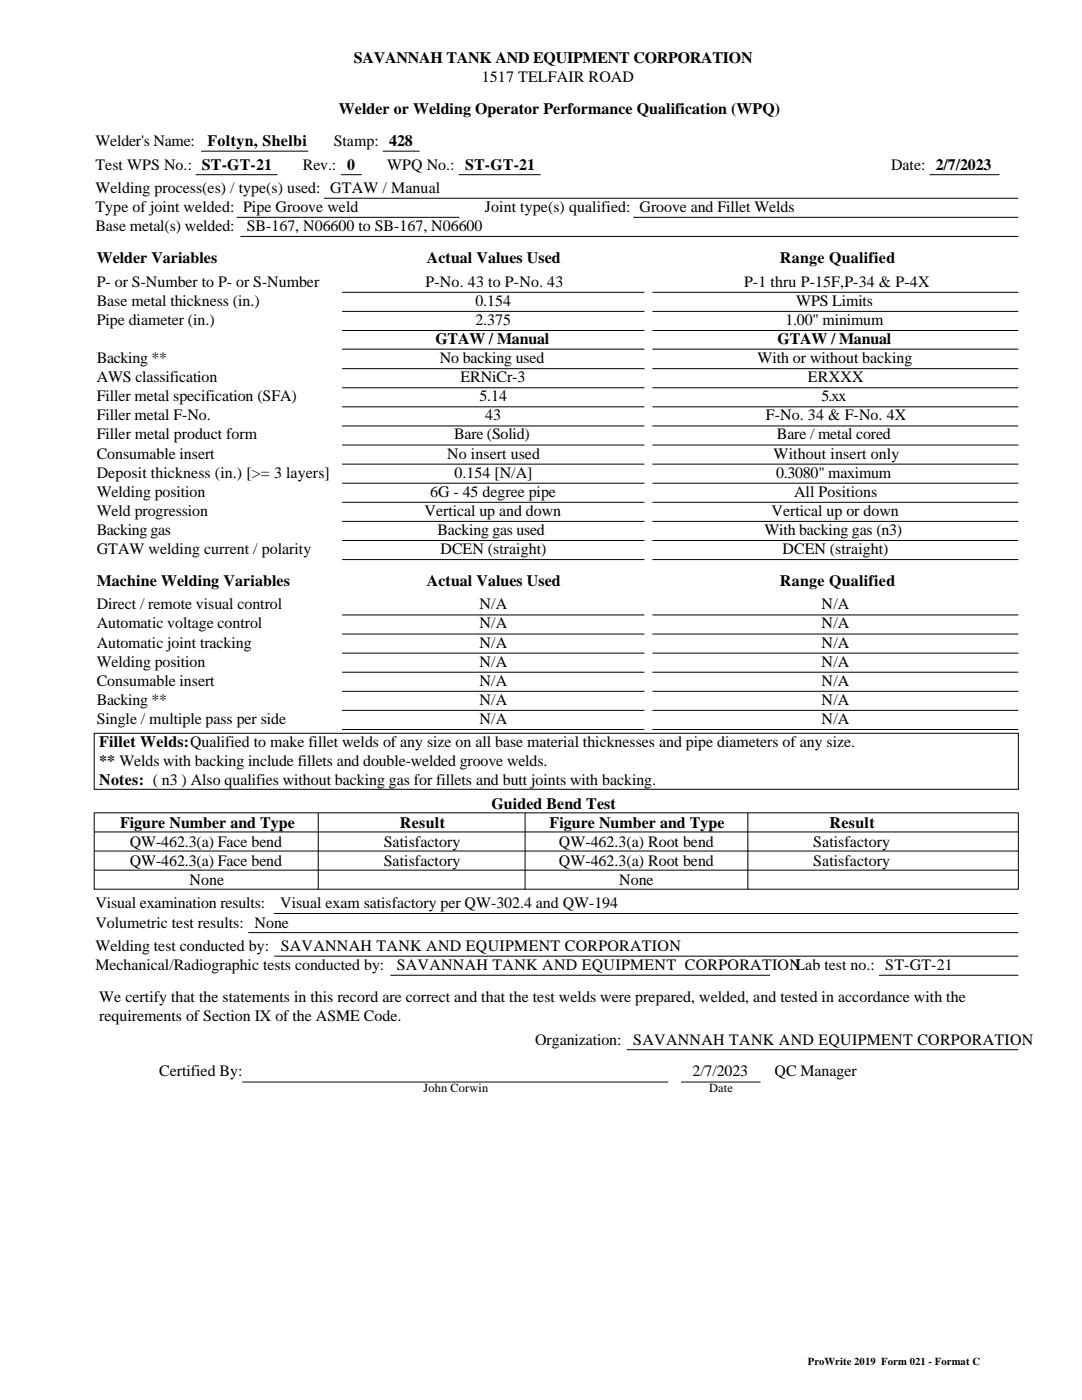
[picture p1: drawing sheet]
<svg xmlns="http://www.w3.org/2000/svg" width="216mm" height="279mm" viewBox="0 0 216 279" stroke-linecap="round" stroke-linejoin="round" font-family="sans-serif">
<defs><g id="words">
<g font-size="3.2">
<text x="70.6" y="12.7">SAVANNAH TANK AND EQUIPMENT CORPORATION</text>
<text x="96.1" y="16.5">1517 TELFAIR ROAD</text>
<text x="67.6" y="22.8">Welder or Welding Operator Performance Qualification (WPQ)</text>
<text x="19" y="29.2">Welder's Name:</text>
<text x="41.4" y="29.2">Foltyn, Shelbi</text>
<text x="66.6" y="29.2">Stamp: 428</text>
<text x="19" y="33.9">Test WPS No.: ST-GT-21</text>
<text x="60.5" y="33.9">Rev.: 0</text>
<text x="77.3" y="33.9">WPQ No.: ST-GT-21</text>
<text x="177.8" y="33.9">Date: 2/7/2023</text>
<text x="19" y="38.6">Welding process(es) / type(s) used: GTAW / Manual</text>
<text x="19" y="42.4">Type of joint welded: Pipe Groove weld</text>
<text x="19" y="46.2">Base metal(s) welded:</text>
<text x="49.2" y="46.2">SB-167, N06600 to SB-167, N06600</text>
<text x="96.8" y="42.4">Joint type(s) qualified: Groove and Fillet Welds</text>
<text x="19.3" y="52.5">Welder Variables</text>
<text x="85.2" y="52.5">Actual Values Used</text>
<text x="155.6" y="52.5">Range Qualified</text>
<text x="19.3" y="57.2">P- or S-Number to P- or S-Number</text>
<text x="84.9" y="57.2">P-No. 43 to P-No. 43</text>
<text x="148.5" y="57.2">P-1 thru P-15F,P-34 &amp; P-4X</text>
<text x="19.3" y="61">Base metal thickness (in.)</text>
<text x="19.3" y="64.8">Pipe diameter (in.)</text>
<text x="94.9" y="61">0.154</text>
<text x="94.9" y="64.8">2.375</text>
<text x="156.7" y="64.8">1.00&quot; minimum</text>
<text x="158.9" y="61">WPS Limits</text>
<text x="86.9" y="68.7">GTAW / Manual</text>
<text x="155.1" y="68.7">GTAW / Manual</text>
<text x="19.3" y="72.5">Backing **</text>
<text x="19.3" y="76.3">AWS classification</text>
<text x="87.8" y="72.5">No backing used</text>
<text x="91.9" y="76.3">ERNiCr-3</text>
<text x="151.1" y="72.5">With or without backing</text>
<text x="161.2" y="76.3">ERXXX</text>
<text x="19.3" y="80.1">Filler metal specification (SFA)</text>
<text x="19.3" y="83.9">Filler metal F-No.</text>
<text x="95.6" y="80.1">5.14</text>
<text x="96.8" y="83.9">43</text>
<text x="152.8" y="83.9">F-No. 34 &amp; F-No. 4X</text>
<text x="163.9" y="80.1">5.xx</text>
<text x="19.3" y="87.7">Filler metal product form</text>
<text x="90.6" y="87.7">Bare (Solid)</text>
<text x="155" y="87.7">Bare / metal cored</text>
<text x="19.3" y="91.5">Consumable insert</text>
<text x="19.3" y="95.3">Deposit thickness (in.) [&gt;= 3 layers]</text>
<text x="89.3" y="91.5">No insert used</text>
<text x="90.7" y="95.3">0.154 [N/A]</text>
<text x="154.4" y="91.5">Without insert only</text>
<text x="154.9" y="95.3">0.3080&quot; maximum</text>
<text x="19.3" y="99.1">Welding position</text>
<text x="85.8" y="99.1">6G - 45 degree pipe</text>
<text x="158.4" y="99.1">All Positions</text>
<text x="19.3" y="102.9">Weld progression</text>
<text x="19.3" y="106.8">Backing gas</text>
<text x="84.7" y="102.9">Vertical up and down</text>
<text x="87.3" y="106.8">Backing gas used</text>
<text x="152.5" y="106.8">With backing gas (n3)</text>
<text x="154" y="102.9">Vertical up or down</text>
<text x="19.3" y="110.6">GTAW welding current / polarity</text>
<text x="87.9" y="110.6">DCEN (straight)</text>
<text x="156.2" y="110.6">DCEN (straight)</text>
<text x="19.3" y="116.9">Machine Welding Variables</text>
<text x="85.2" y="116.9">Actual Values Used</text>
<text x="155.6" y="116.9">Range Qualified</text>
<text x="19.3" y="121.6">Direct / remote visual control</text>
<text x="19.3" y="125.4">Automatic voltage control</text>
<text x="95.7" y="121.6">N/A</text>
<text x="95.7" y="125.4">N/A</text>
<text x="164" y="121.6">N/A</text>
<text x="164" y="125.4">N/A</text>
<text x="19.3" y="129.2">Automatic joint tracking</text>
<text x="95.7" y="129.2">N/A</text>
<text x="164" y="129.2">N/A</text>
<text x="19.3" y="133">Welding position</text>
<text x="19.3" y="136.9">Consumable insert</text>
<text x="95.7" y="133">N/A</text>
<text x="95.7" y="136.9">N/A</text>
<text x="164" y="133">N/A</text>
<text x="164" y="136.9">N/A</text>
<text x="19.3" y="140.7">Backing **</text>
<text x="95.7" y="140.7">N/A</text>
<text x="164" y="140.7">N/A</text>
<text x="19.3" y="144.5">Single / multiple pass per side</text>
<text x="19.8" y="149">Fillet Welds:Qualified to make fillet welds of any size on all base material thicknesses and pipe diameters of any size.</text>
<text x="95.7" y="144.5">N/A</text>
<text x="164" y="144.5">N/A</text>
<text x="19.8" y="152.9">** Welds with backing include fillets and double-welded groove welds.</text>
<text x="19.8" y="156.7">Notes: ( n3 ) Also qualifies without backing gas for fillets and butt joints with backing.</text>
<text x="98.1" y="161.4">Guided Bend Test</text>
<text x="23.9" y="165.2">Figure Number and Type</text>
<text x="79.8" y="165.2">Result</text>
<text x="109.7" y="165.2">Figure Number and Type</text>
<text x="165.5" y="165.2">Result</text>
<text x="25.9" y="169">QW-462.3(a) Face bend</text>
<text x="25.9" y="172.8">QW-462.3(a) Face bend</text>
<text x="76.6" y="169">Satisfactory</text>
<text x="76.6" y="172.8">Satisfactory</text>
<text x="111.5" y="169">QW-462.3(a) Root bend</text>
<text x="111.5" y="172.8">QW-462.3(a) Root bend</text>
<text x="162.3" y="169">Satisfactory</text>
<text x="162.3" y="172.8">Satisfactory</text>
<text x="37.8" y="176.6">None</text>
<text x="123.6" y="176.6">None</text>
<text x="19" y="181.3">Visual examination results:</text>
<text x="19" y="185.1">Volumetric test results: None</text>
<text x="55.9" y="181.3">Visual exam satisfactory per QW-302.4 and QW-194</text>
<text x="19" y="189.8">Welding test conducted by:</text>
<text x="56" y="189.8">SAVANNAH TANK AND EQUIPMENT CORPORATION</text>
<text x="19" y="193.6">Mechanical/Radiographic tests conducted by:</text>
<text x="79.2" y="193.6">SAVANNAH TANK AND EQUIPMENT CORPORATIONLab test no.: ST-GT-21</text>
<text x="19.8" y="200">We certify that the statements in this record are correct and that the test welds were prepared, welded, and tested in accordance with the</text>
<text x="19.8" y="203.8">requirements of Section IX of the ASME Code.</text>
<text x="106.8" y="208.5">Organization:</text>
<text x="126.4" y="208.5">SAVANNAH TANK AND EQUIPMENT CORPORATION</text>
<text x="31.7" y="214.8">Certified By:</text>
<text x="138.2" y="214.8">2/7/2023</text>
<text x="154.6" y="214.8">QC Manager</text>
</g>
<g font-size="2.5">
<text x="84.5" y="218">John Corwin</text>
<text x="141.5" y="218">Date</text>
</g>
<text font-size="2.1" x="161.2" y="272.4">ProWrite 2019 Form 021 - Format C</text>
</g></defs>
<g fill="none" stroke="#000" stroke-width=".2">
<path d="M39 34.9h16.4M40.1 30.2h21.4M64.6 39.6h138.6M68 34.9h4.2M76.4 30.2h7.3M91.5 34.9h16.4M185.5 34.9h13.9M47.2 43.4h44.5M48 47.2h155.2M68.3 58.3h60.3M126.4 43.4h76.8M130.2 58.3h73"/>
<path d="M68.3 62.1h60.3M68.3 66h60.3M68.3 69.7h60.3M68.3 73.6h60.3M68.3 77.4h60.3M130.2 62.1h73M130.2 66h73M130.2 69.7h73M130.2 73.6h73M130.2 77.4h73M68.3 81.2h60.3M68.3 85h60.3"/>
<path d="M68.3 88.8h60.3M68.3 92.6h60.3M68.3 96.4h60.3M130.2 81.2h73M130.2 85h73M130.2 88.8h73M130.2 92.6h73M130.2 96.4h73M68.3 100.2h60.3M68.3 104.1h60.3M68.3 107.9h60.3M68.3 111.7h60.3"/>
<path d="M130.2 100.2h73M130.2 104.1h73M130.2 107.9h73M130.2 111.7h73M68.3 122.7h60.3M68.3 126.5h60.3M68.3 130.3h60.3M68.3 134.2h60.3M68.3 138h60.3M130.2 122.7h73M130.2 126.5h73M130.2 130.3h73"/>
<path d="M130.2 134.2h73M130.2 138h73M18.8 146.3h184.4v11.2h-184.4zM68.3 141.8h60.3M68.3 145.6h60.3M130.2 141.8h73M130.2 145.6h73M18.8 162.2h184.4v15.3h-184.4zM18.8 166h184.4M18.8 169.8h184.4M18.8 173.7h184.4M63.5 162.2v15.3"/>
<path d="M104.8 162.2v15.3M149.2 162.2v15.3M49.5 186.1h153.7M54.7 182.3h148.5M54.7 190.8h148.5M77.9 194.6h75.8M175.4 194.6h27.8M48.3 215.9h85M125.1 209.5h78.1M135.9 215.9h15.9"/>
</g>
<use href="#words"/>
</svg>
